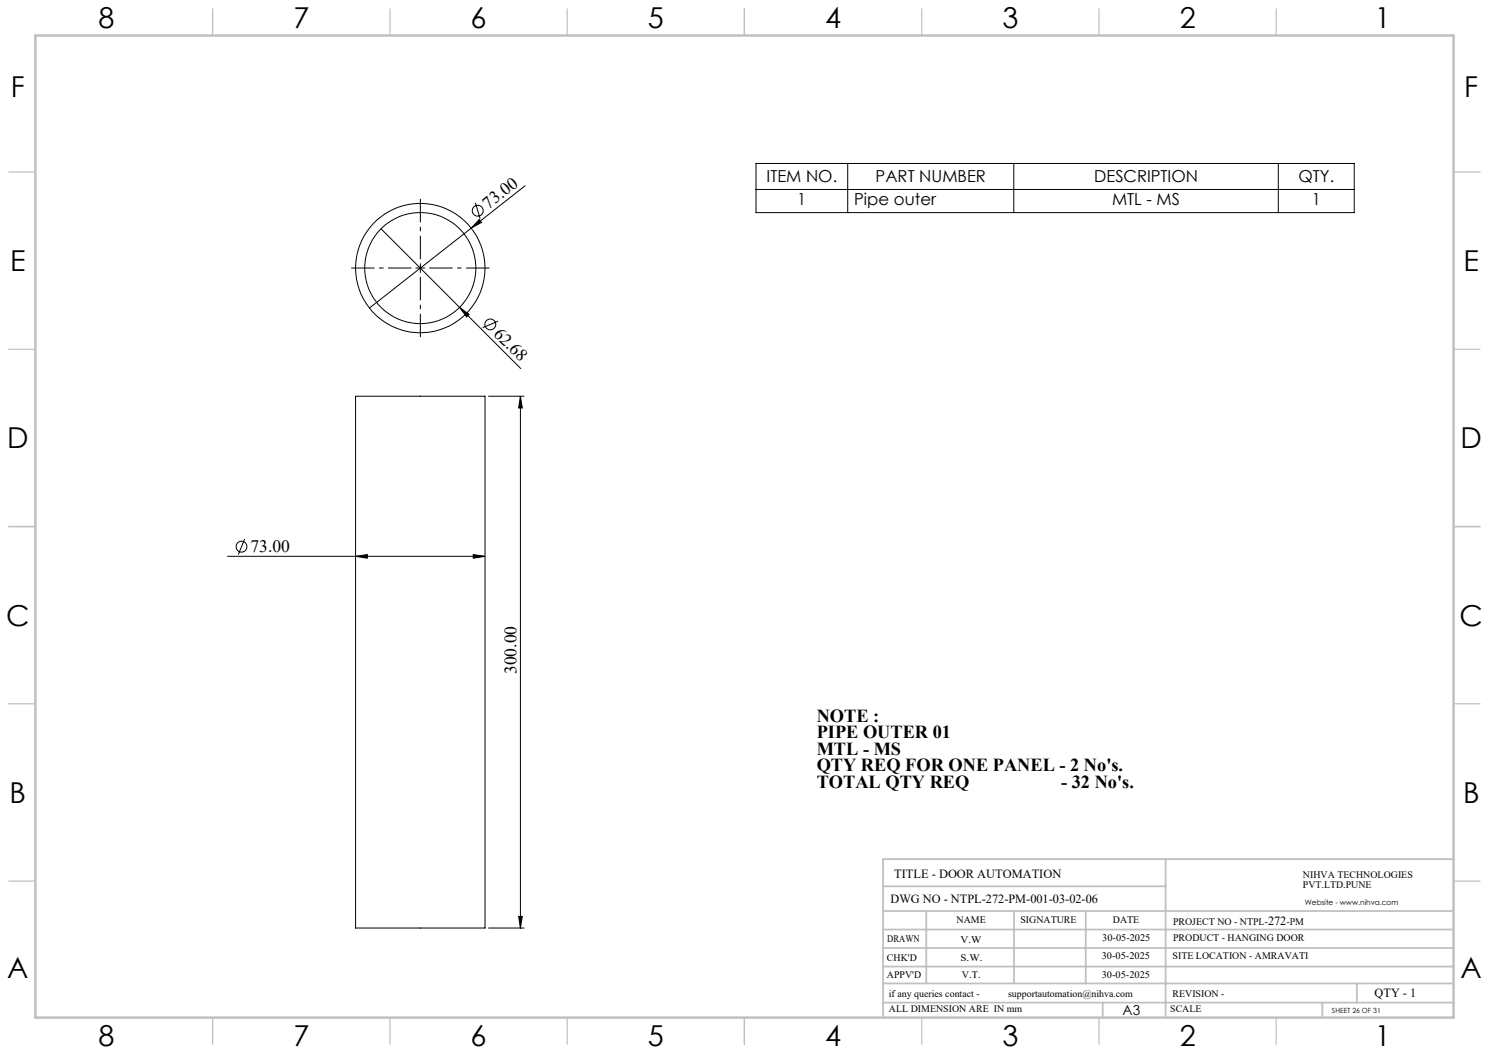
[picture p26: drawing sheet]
<svg xmlns="http://www.w3.org/2000/svg" width="420mm" height="297mm" viewBox="0 0 420 297" stroke-linecap="round" stroke-linejoin="round" font-family="sans-serif">
<defs><g id="words">
<g font-size="8.1">
<text x="27.8" y="8">8</text>
<text x="82.8" y="8">7</text>
<text x="132.8" y="8">6</text>
<text x="182.8" y="8">5</text>
<text x="232.8" y="8">4</text>
<text x="282.8" y="8">3</text>
<text x="332.8" y="8">2</text>
<text x="387.8" y="8">1</text>
<text x="3" y="27.2">F</text>
<text x="413" y="27.2">F</text>
<text x="2.8" y="76.5">E</text>
<text x="412.8" y="76.5">E</text>
<text x="2" y="126.5">D</text>
<text x="412" y="126.5">D</text>
<text x="1.7" y="176.5">C</text>
<text x="411.7" y="176.5">C</text>
<text x="2.7" y="226.5">B</text>
<text x="412.7" y="226.5">B</text>
<text x="2" y="275.7">A</text>
<text x="412" y="275.7">A</text>
<text x="27.8" y="295">8</text>
<text x="82.8" y="295">7</text>
<text x="132.8" y="295">6</text>
<text x="182.8" y="295">5</text>
<text x="232.8" y="295">4</text>
<text x="282.8" y="295">3</text>
<text x="332.8" y="295">2</text>
<text x="387.8" y="295">1</text>
</g>
<g font-size="5.2">
<text x="230.4" y="203.7">NOTE :</text>
<text x="230.4" y="208.3">PIPE OUTER 01</text>
<text x="230.4" y="212.9">MTL - MS</text>
<text x="230.4" y="217.5">QTY REQ FOR ONE PANEL - 2 No's.</text>
<text x="230.4" y="222.1">TOTAL QTY REQ</text>
<text x="299.3" y="222.1">- 32 No's.</text>
</g>
<g font-size="4.9">
<text x="137.7" y="59.1" transform="rotate(-38 137.7 59.1)">73.00</text>
<text x="139" y="94.4" transform="rotate(45 139 94.4)">62.68</text>
<text x="70.7" y="155.7">73.00</text>
<text x="145.6" y="190.1" transform="rotate(-90 145.6 190.1)">300.00</text>
</g>
<g font-size="4.7">
<text x="216.2" y="51.4">ITEM NO.</text>
<text x="247" y="51.4">PART NUMBER</text>
<text x="308.6" y="51.4">DESCRIPTION</text>
<text x="366.2" y="51.4">QTY.</text>
<text x="224.9" y="57.9">1</text>
<text x="240.9" y="57.9">Pipe outer</text>
<text x="313.7" y="57.9">MTL - MS</text>
<text x="370" y="57.9">1</text>
</g>
<text font-size="3.9" x="316.7" y="286.4">A3</text>
<g font-size="3.5">
<text x="252.2" y="247.6">TITLE - DOOR AUTOMATION</text>
<text x="251.2" y="254.7">DWG NO - NTPL-272-PM-001-03-02-06</text>
<text x="357.7" y="260.9">272</text>
<text x="387.7" y="281.1">QTY - 1</text>
</g>
<g font-size="2.8">
<text x="367.5" y="247.6">NIHVA TECHNOLOGIES</text>
<text x="367.5" y="250.5">PVT.LTD.PUNE</text>
<text x="269.8" y="260.3">NAME</text>
<text x="287.8" y="260.3">SIGNATURE</text>
<text x="313.9" y="260.4">DATE</text>
<text x="330.9" y="261">PROJECT NO - NTPL-</text>
<text x="362.9" y="261">-PM</text>
<text x="250.3" y="265.6">DRAWN</text>
<text x="270.9" y="266.1">V.W</text>
<text x="310.9" y="265.5">30-05-2025</text>
<text x="330.9" y="265.5">PRODUCT - HANGING DOOR</text>
<text x="250.2" y="271.1">CHK'D</text>
<text x="250.2" y="275.8">APPV'D</text>
<text x="270.9" y="271.1">S.W.</text>
<text x="271.3" y="275.8">V.T.</text>
<text x="310.8" y="270.6">30-05-2025</text>
<text x="310.8" y="275.8">30-05-2025</text>
<text x="330.7" y="270.6">SITE LOCATION - AMRAVATI</text>
<text x="250.7" y="281.1">if any queries contact -</text>
<text x="284.3" y="281.1">supportautomation@nihva.com</text>
<text x="330.7" y="281.1">REVISION -</text>
<text x="250.7" y="285.6">ALL DIMENSION ARE IN mm</text>
<text x="330.1" y="285.6">SCALE</text>
</g>
<text font-size="2.1" x="368.1" y="255.1">Website - www.nihva.com</text>
<text font-size="2" x="375.7" y="285.6">SHEET 26 OF 31</text>
</g></defs>
<g fill="none" stroke="#000" stroke-width=".28">
<path d="M134.1 57.2l1.3 4.5M148.1 52.4l-43.9 34.5M213.3 46.1h168.7v13.9h-168.7zM213.3 53.4h168.7M239.1 46.1v13.9M286 46.1v13.9M360.6 46.1v13.9M107.5 64.5l22.1 22.2M117.3 75.6h2.5M118.6 74.4v2.5M135.2 61.9l.6 .8-2.9 1.6zM129.6 86.7l2.7 2-.7 .7z"/>
<path d="M129.6 86.7l17.3 17.3M140.5 90.6l-4.4 1.8M100.3 111.8h36.5v150h-36.5zM137.8 111.8h10M146.8 111.8l.5 3.3h-1zM146.8 111.8v150M64.2 156.9h72.6M69 152l-1.8 4.4M100.3 156.9l3.3-.5v1zM133.5 156.4l3.3 .5-3.3 .5zM146.3 258.5h1l-.5 3.3zM137.8 261.8h10"/>
<circle cx="134.7" cy="59.4" r="1.54"/>
<circle cx="118.6" cy="75.6" r="18.3"/>
<circle cx="118.6" cy="75.6" r="15.7"/>
<circle cx="138.3" cy="91.5" r="1.54"/>
<circle cx="68.1" cy="154.2" r="1.53"/>
</g>
<path d="M116.1 75.6h-17M118.6 73.1v-17M118.6 78.1v17M121.1 75.6h17" fill="none" stroke="#000" stroke-width=".28" stroke-dasharray="15.2 1.3 1.3 1.3" stroke-dashoffset="8.6" stroke-linecap="butt"/>
<g fill="none" stroke="#c0c0c0" stroke-width=".35">
<path d="M60 2.5v7.5M110 2.5v7.5M160 2.5v7.5M210 2.5v7.5M260 2.5v7.5M310 2.5v7.5M360 2.5v7.5M2.5 48.5h7.5M410 48.5h7.5M2.5 98.5h7.5M410 98.5h7.5M2.5 148.5h7.5"/>
<path d="M410 148.5h7.5M2.5 198.5h7.5M410 198.5h7.5M2.5 248.5h7.5M410 248.5h7.5M60 287v7.5M110 287v7.5M160 287v7.5M210 287v7.5M260 287v7.5M310 287v7.5M360 287v7.5"/>
</g>
<g fill="none" stroke="#c0c0c0" stroke-width=".5">
<path d="M249.1 257h160.9M249.1 250h79.7M261.3 257v20.4M286 257v20.4M306.2 257v20.4M328.8 242.3v44.7M410 242.3h-160.9v44.7M249.1 272.6h160.9M249.1 267.4h160.9M249.1 262.2h160.9M249.1 277.4h160.9M382.7 277.4v5.4"/>
<path d="M249.1 282.8h160.9M311 282.8v4.2M373 282.8v4.2"/>
</g>
<path d="M10 10h400v277h-400z" fill="none" stroke="#c0c0c0" stroke-width=".7"/>
<g fill="#000">
<path d="M135.2 61.9l.6 .8-2.9 1.6zM129.6 86.7l2.7 2-.7 .7z"/>
<path d="M146.8 111.8l.5 3.3h-1zM146.3 258.5h1l-.5 3.3z"/>
<path d="M133.5 156.4l3.3 .5-3.3 .5zM100.3 156.9l3.3-.5v1z"/>
</g>
<use href="#words"/>
</svg>
